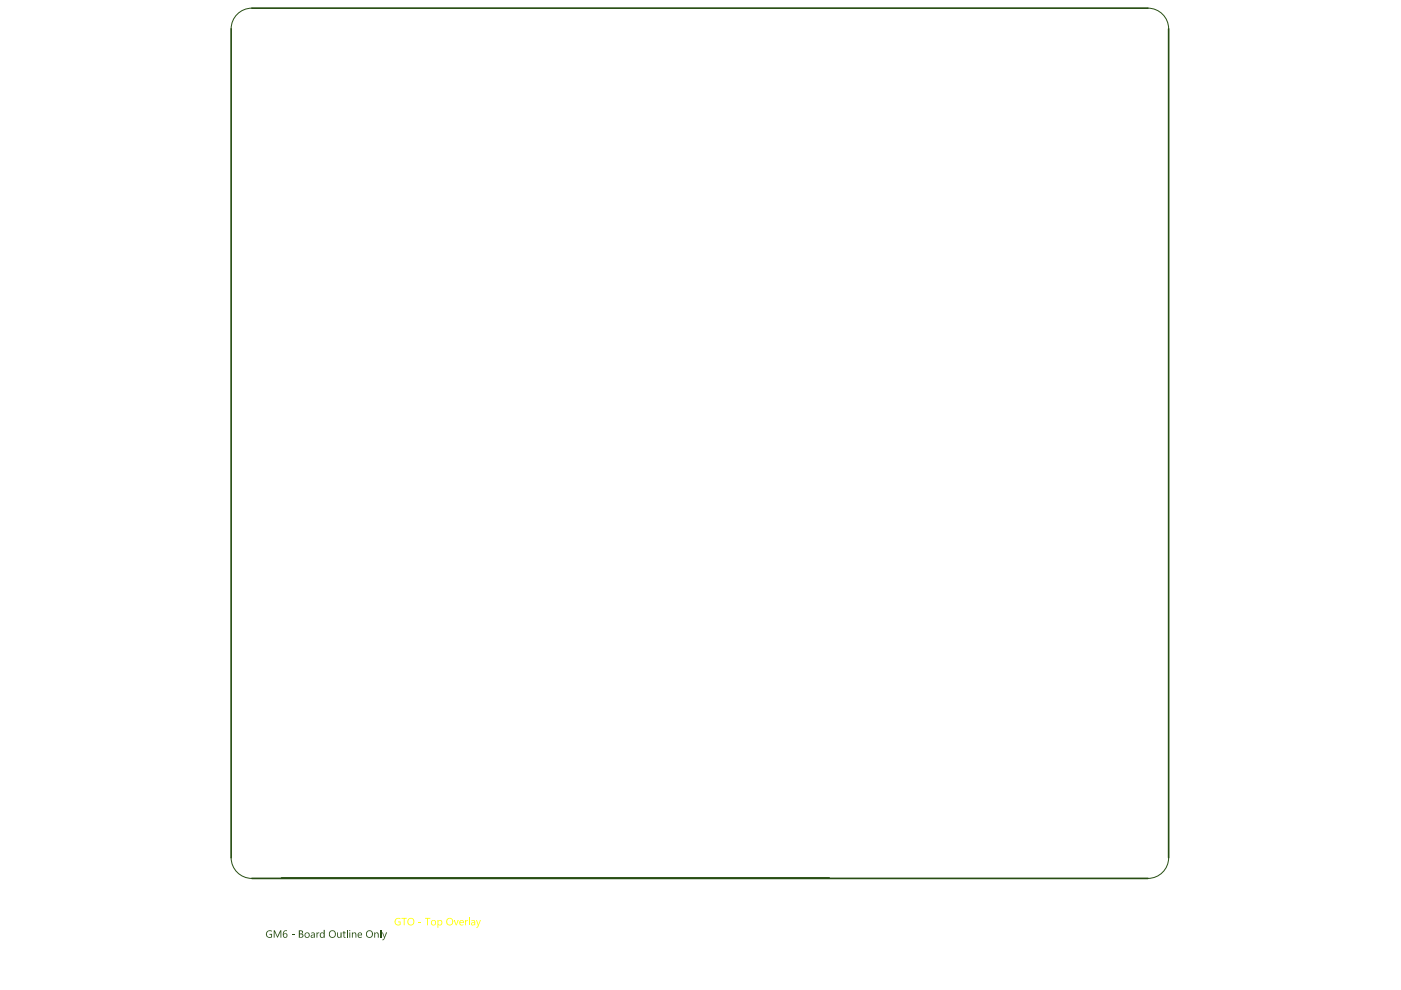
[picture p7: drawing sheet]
<svg xmlns="http://www.w3.org/2000/svg" width="297mm" height="210mm" viewBox="0 0 297 210" stroke-linecap="round" stroke-linejoin="round" font-family="sans-serif">
<path d="M49 6.1v175.8M53.4 1.7h190M247.8 6.1v175.8M53.4 186.2h190M59.7 186.2h116.1" fill="none" stroke="#274e13" stroke-width=".35"/>
<g fill="#274e13">
<path d="M56.6 197.5l.4-.3 .6 .1v.2l-.4-.1-.3 .1-.3 .5 .1 .5 .3 .2 .5-.1v-.4h-.4v-.2h.6l-.1 .8-.6 .1-.4-.3-.2-.6z"/>
<path d="M58 197.2h.3l.5 1.3 .6-1.3h.2v1.6h-.1v-1.3l-.6 1.3-.7-1.3v1.3h-.2z"/>
<path d="M61.8 198.1h.6v.2h-.6z"/>
<path d="M67.1 197.7h.2v.3l.1-.3h.3v.2h-.3l-.1 .2v.7h-.2z"/>
<path d="M71.5 197.7h.2v.7a.28 .28 0 0 0 .2 .3 .28 .28 0 0 0 .3-.3v-.7h.2v1.1l-.2-.1a.4 .4 0 0 1-.5 .1 .4 .4 0 0 1-.2-.4z"/>
<path d="M72.8 197.4h.2v.3h.3v.2h-.3v.7l.3 .1v.2l-.5-.2v-.8h-.2z"/>
<path d="M73.5 197.2h.2v1.6h-.2z"/>
<path d="M74.6 197.7h.2v.2l.2-.2 .5 .1 .1 1h-.2v-.7a.3 .3 0 0 0-.3-.3 .3 .3 0 0 0-.3 .4v.6h-.2z"/>
<path d="M79.4 197.7h.1v.2l.3-.2 .4 .1 .1 1h-.2v-.6a.3 .3 0 0 0-.3-.4 .3 .3 0 0 0-.3 .4v.6h-.1z"/>
<path d="M80.6 197.2h.2v1.6h-.2z"/>
<path d="M81 197.7h.2l.3 1 .4-1h.2l-.6 1.4-.2 .2h-.3v-.1h.3l.2-.4z"/>
<path d="M60.1 197.5l.3-.3 .5 .1v.2l-.4-.1-.3 .2-.1 .5 .2-.2a.5 .5 0 0 1 .6 .5 .5 .5 0 0 1-.5 .5 .5 .5 0 0 1-.4-.6zM60.1 198.3a.35 .35 0 0 0 .7 0 .35 .35 0 0 0-.7 0z"/>
<path d="M63.6 197.4v.5h.2a.25 .25 0 0 0 .3-.2 .25 .25 0 0 0-.3-.3zM63.6 198.1v.6h.2a.3 .3 0 0 0 .4-.4 .3 .3 0 0 0-.4-.2zM63.4 197.2h.4a.39 .39 0 0 1 .4 .4 .39 .39 0 0 1-.2 .4l.3 .2-.1 .5-.8 .1z"/>
<path d="M64.7 198.3a.43 .43 0 0 0 .8 0 .43 .43 0 0 0-.8 0zM64.5 198.3a.6 .6 0 0 1 1.2 0 .6 .6 0 0 1-1.2 0z"/>
<path d="M66.1 198.4a.26 .26 0 0 0 .2 .3 .26 .26 0 0 0 .3-.3zM66 197.8l.1-.1a.42 .42 0 0 1 .7 .4v.7h-.2v-.1l-.3 .2-.3-.1a.34 .34 0 0 1-.1-.4 .34 .34 0 0 1 .4-.2l.3-.1a.31 .31 0 0 0-.2-.3 .31 .31 0 0 0-.4 .2z"/>
<path d="M67.9 197.9l.2-.2h.3l.2 .2v-.7h.3v1.6h-.3v-.2l-.2 .3-.4-.1-.2-.4zM68 198v.3a.32 .32 0 0 0 .3 .4 .32 .32 0 0 0 .3-.4v-.2a.33 .33 0 0 0-.6-.1z"/>
<path d="M69.9 198a.62 .62 0 0 0 1.2 0 .62 .62 0 0 0-1.2 0zM69.7 198a.78 .78 0 0 1 1.5 0 .78 .78 0 0 1-1.5 0z"/>
<path d="M74 197.3a.15 .15 0 0 1 .3 0 .15 .15 0 0 1-.3 0zM74.1 197.7h.2v1.1h-.2z"/>
<path d="M76 198v.2h.6a.29 .29 0 0 0-.2-.4 .29 .29 0 0 0-.4 .2zM75.9 197.9l.6-.2 .3 .3v.3h-.8a.41 .41 0 0 0 .3 .4 .41 .41 0 0 0 .4-.1v.2l-.2 .1-.6-.2z"/>
<path d="M77.7 198a.65 .65 0 0 0 1.3 0 .65 .65 0 0 0-1.3 0zM77.5 198a.8 .8 0 0 1 1.6 0 .8 .8 0 0 1-1.6 0z"/>
</g>
<path d="M53.4 1.7a4.4 4.4 0 0 0-4.4 4.4M243.4 1.7a4.4 4.4 0 0 1 4.4 4.4M49 181.9a4.4 4.4 0 0 0 4.4 4.3M247.8 181.9a4.4 4.4 0 0 1-4.4 4.3" fill="none" stroke="#274e13" stroke-width=".21"/>
<g fill="#ff0">
<path d="M83.9 194.8l.2-.1a.55 .55 0 0 1 .8 .2l-.7-.1-.3 .3v.5l.4 .4h.5v-.4h-.4v-.2h.5v.7l-.6 .1-.6-.5-.1-.4z"/>
<path d="M85.1 194.6h1.1v.2h-.4v1.4h-.2v-1.4h-.5z"/>
<path d="M88.7 195.5h.6v.1h-.6z"/>
<path d="M90.1 194.6h1.1v.2h-.5v1.4h-.1v-1.4h-.5z"/>
<path d="M96.2 195.1h.2l.3 .9 .3-.9h.3l-.5 1.1h-.2z"/>
<path d="M98.6 195.1h.2v.2l.1-.2h.3v.1l-.4 .2v.8h-.2z"/>
<path d="M99.4 194.5h.2v1.7h-.2z"/>
<path d="M100.9 195.1h.2l.3 .9 .4-.9h.2l-.5 1.3-.3 .3h-.2l.3-.5z"/>
<path d="M86.7 195l-.2 .4 .2 .5 .2 .1 .6-.1 .2-.3-.2-.7-.4-.2zM86.3 195.4a.8 .8 0 0 1 1.6 0 .8 .8 0 0 1-1.6 0z"/>
<path d="M91.5 195.6a.4 .4 0 0 0 .8 0 .4 .4 0 0 0-.8 0zM91.3 195.6a.6 .6 0 0 1 1.2 0 .6 .6 0 0 1-1.2 0z"/>
<path d="M92.8 195.1h.1v.2l.2-.2a.53 .53 0 0 1 .7 .6 .53 .53 0 0 1-.9 .3v.7h-.1zM92.9 195.6a.4 .4 0 0 0 .8 0 .4 .4 0 0 0-.8 0z"/>
<path d="M94.7 195.4a.65 .65 0 0 0 1.3 0 .65 .65 0 0 0-1.3 0zM94.6 195.4a.78 .78 0 0 1 1.5 0 .78 .78 0 0 1-1.5 0z"/>
<path d="M97.6 195.3v.3h.6a.3 .3 0 0 0-.2-.4 .3 .3 0 0 0-.4 .1zM97.5 195.2l.5-.1 .3 .3v.3l-.7 .1a.39 .39 0 0 0 .6 .2v.1l-.2 .1-.5-.1-.1-.4z"/>
<path d="M100.1 195.7a.24 .24 0 0 0 .1 .4 .24 .24 0 0 0 .3-.3l.1-.2zM99.9 195.2l.2-.1a.42 .42 0 0 1 .7 .4v.7l-.3-.2-.3 .2a.34 .34 0 0 1-.3-.3 .34 .34 0 0 1 .3-.3l.4-.1a.34 .34 0 0 0-.3-.3 .34 .34 0 0 0-.4 .1z"/>
</g>
</svg>
